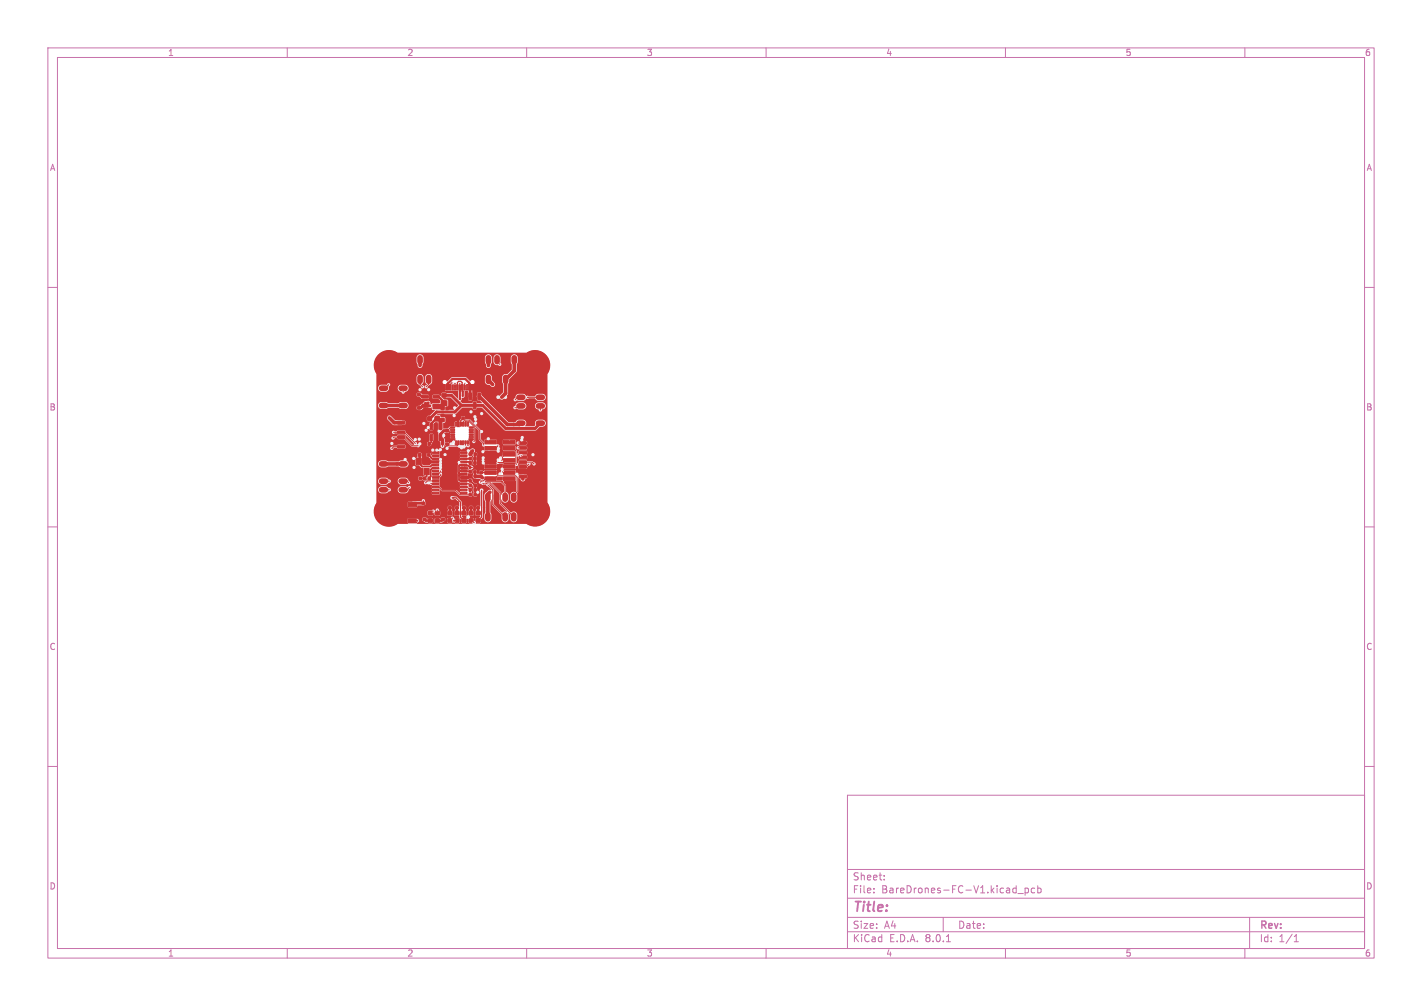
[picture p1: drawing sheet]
<svg xmlns="http://www.w3.org/2000/svg" width="297mm" height="210mm" viewBox="0 0 297 210" stroke-linecap="round" stroke-linejoin="round" font-family="sans-serif">
<defs><g id="words">
<text font-size="2.8" fill="#c872ab" x="178" y="190.9">Title:</text>
<g font-size="2.1" fill="#c872ab">
<text x="178" y="184">Sheet:</text>
<text x="178" y="186.7">File:</text>
<text x="184.1" y="186.7">BareDrones-FC-V1.kicad_pcb</text>
<text x="178" y="196.9">KiCad</text>
<text x="178" y="194.1">Size:</text>
<text x="184.7" y="194.1">A4</text>
<text x="185.7" y="196.9">E.D.A.</text>
<text x="193.3" y="196.9">8.0.1</text>
<text x="200" y="194.1">Date:</text>
<text x="263" y="194.3">Rev:</text>
<text x="263" y="196.9">Id:</text>
<text x="267.1" y="196.9">1/1</text>
</g>
<g font-size="1.8" fill="#c872ab">
<text x="35" y="11.9">1</text>
<text x="85" y="11.9">2</text>
<text x="135" y="11.9">3</text>
<text x="185" y="11.9">4</text>
<text x="235" y="11.9">5</text>
<text x="285" y="11.9">6</text>
<text x="10.3" y="35.9">A</text>
<text x="285.4" y="35.9">A</text>
<text x="10.3" y="85.9">B</text>
<text x="285.3" y="85.9">B</text>
<text x="10.3" y="135.9">C</text>
<text x="285.3" y="135.9">C</text>
<text x="10.3" y="185.9">D</text>
<text x="285.3" y="185.9">D</text>
<text x="35" y="199.9">1</text>
<text x="85" y="199.9">2</text>
<text x="135" y="199.9">3</text>
<text x="185" y="199.9">4</text>
<text x="235" y="199.9">5</text>
<text x="285" y="199.9">6</text>
</g>
</g></defs>
<g fill="none" stroke="#c872ab" stroke-width=".21">
<path d="M10 10h277v190h-277zM12 12h273v186h-273zM60 10v2M110 10v2M160 10v2M210 10v2M260 10v2M10 60h2M285 60h2M10 110h2M285 110h2M10 160h2"/>
<path d="M285 160h2M177 166h108v32h-108zM60 198v2M110 198v2M160 198v2M177 194.5h108M177 191.5h108M177 187.5h108M177 181.5h108M182.5 186.3v.1M182.5 185.5v.1M184.7 183.6v.1"/>
<path d="M184.7 182.8v.1M197 191.5v3M197.7 196.6h.8M210 198v2M212.6 186.5h1.1M214.1 185.4v1.5M214.1 185.5l.4-.1 .3 .3-.1 .6h-.6M216.1 185.5l-.4-.1-.3 .3 .1 .6h.6M216.7 185.5l.5-.1 .3 .3-.2 .6h-.6M216.7 184.9v1.5M260 198v2M261 191.5v6.5"/>
<path d="M270.3 196.6h.9M270.3 195.5l.4-.4v1.5"/>
</g>
<g fill="#c83434" stroke="#c83434" stroke-width=".21">
<path d="M92.2 87.5h.5v.4h-.5z"/>
<path d="M92.2 86.5h.5v.5h-.5z"/>
<path d="M98.1 105.8h.6v.4h-.6z"/>
<path d="M98.1 104.7h.6v.5h-.6z"/>
<path d="M95 106.7h.9v.8h-.9z"/>
<path d="M95 108.3h.9v.8h-.9z"/>
<path d="M86.9 95.7h1.1v1.3h-1.1z"/>
<path d="M86.9 97.8h1.1v1.3h-1.1z"/>
<path d="M88.5 97.8h1.2v1.3h-1.2z"/>
<path d="M88.5 95.7h1.2v1.3h-1.2z"/>
<path d="M98 97.3h.5v.5h-.5z"/>
<path d="M99 97.3h.4v.5h-.4z"/>
<path d="M96.6 105.8h.6v.4h-.6z"/>
<path d="M96.6 104.7h.6v.5h-.6z"/>
<path d="M89.4 99.6h.5v.6h-.5z"/>
<path d="M88.4 99.6h.5v.6h-.5z"/>
<path d="M93.6 106.7h.8v.8h-.8z"/>
<path d="M93.6 108.3h.8v.8h-.8z"/>
<path d="M88.4 94.7h.5v.5h-.5z"/>
<path d="M87.4 94.7h.5v.5h-.5z"/>
<path d="M93.7 105.8h.6v.4h-.6z"/>
<path d="M93.7 104.7h.6v.5h-.6z"/>
<path d="M92.3 83.7h.9v.8h-.9z"/>
<path d="M92.3 82.1h.9v.8h-.9z"/>
<path d="M108.5 99.2h1.4l.1 .5-1.5 .1z"/>
<path d="M112.2 100.3l1.6-.1 .2 .2v.8l-.3 .2h-1.4l-.1-.3z"/>
<path d="M108.5 98.2h1.4l.1 .5-1.5 .1z"/>
<path d="M112.2 90.7l1.6-.1 .2 .2v.8l-.3 .2h-1.4l-.1-.3z"/>
<path d="M108.5 97.2h1.4l.1 .5-1.5 .1z"/>
<path d="M108.5 96.2h1.4l.1 .5-1.5 .1z"/>
<path d="M108.5 95.2h1.4l.1 .5-1.5 .1z"/>
<path d="M108.5 94.2h1.4l.1 .5-1.5 .1z"/>
<path d="M108.5 93.2h1.4l.1 .5-1.5 .1z"/>
<path d="M108.5 92.2h1.4l.1 .5-1.5 .1z"/>
<path d="M87.2 84.9h.5v.5h-.5z"/>
<path d="M87.2 84h.5v.4h-.5z"/>
<path d="M90.9 108.3h.9v.8h-.9z"/>
<path d="M90.9 106.7h.9v.8h-.9z"/>
<path d="M99 96.4h.4v.5h-.4z"/>
<path d="M98 96.4h.5v.5h-.5z"/>
<path d="M99 101.1h.5v.5h-.5z"/>
<path d="M98 101.1h.5v.5h-.5z"/>
<path d="M92.2 92.4h.5v.6h-.5z"/>
<path d="M91.2 92.4h.5v.6h-.5z"/>
<path d="M86.6 99.6h.5v.5h-.5z"/>
<path d="M87.5 99.6h.5v.5h-.5z"/>
<path d="M90.3 94.3h1.4v.4h-1.4z"/>
<path d="M90.3 94.9h1.4v.4h-1.4z"/>
<path d="M90.3 95.6h1.4v.4h-1.4z"/>
<path d="M90.3 96.2h1.4v.4h-1.4z"/>
<path d="M90.3 96.9h1.4v.4h-1.4z"/>
<path d="M90.3 97.5h1.4v.4h-1.4z"/>
<path d="M90.3 98.2h1.4v.4h-1.4z"/>
<path d="M90.3 98.8h1.4v.4h-1.4z"/>
<path d="M90.3 99.5h1.4v.4h-1.4z"/>
<path d="M90.3 100.1h1.4v.4h-1.4z"/>
<path d="M90.3 100.8h1.4v.4h-1.4z"/>
<path d="M90.3 101.4h1.4v.4h-1.4z"/>
<path d="M90.3 102.1h1.4v.4h-1.4z"/>
<path d="M90.3 102.7h1.4v.4h-1.4z"/>
<path d="M96.2 102.7h1.3v.4h-1.3z"/>
<path d="M96.2 102.1h1.3v.4h-1.3z"/>
<path d="M96.2 101.4h1.3v.4h-1.3z"/>
<path d="M96.2 100.8h1.3v.4h-1.3z"/>
<path d="M96.2 100.1h1.3v.4h-1.3z"/>
<path d="M96.2 99.5h1.3v.4h-1.3z"/>
<path d="M96.2 98.8h1.3v.4h-1.3z"/>
<path d="M96.2 98.2h1.3v.4h-1.3z"/>
<path d="M96.2 97.5h1.3v.4h-1.3z"/>
<path d="M96.2 96.9h1.3v.4h-1.3z"/>
<path d="M96.2 96.2h1.3v.4h-1.3z"/>
<path d="M96.2 95.6h1.3v.4h-1.3z"/>
<path d="M96.2 94.9h1.3v.4h-1.3z"/>
<path d="M96.2 94.3h1.3v.4h-1.3z"/>
<path d="M92.4 95.2h3.1v7h-3.1z"/>
<path d="M98.7 80.3h.6v1.1h-.6z"/>
<path d="M97.9 80.3h.6v1.1h-.6z"/>
<path d="M96.9 80.3h.3v1.1h-.3z"/>
<path d="M95.9 80.3h.3v1.1h-.3z"/>
<path d="M95.4 80.3h.3v1.1h-.3z"/>
<path d="M94.4 80.3h.3v1.1h-.3z"/>
<path d="M92.3 80.3h.6v1.1h-.6z"/>
<path d="M93.1 80.3h.6v1.1h-.6z"/>
<path d="M93.9 80.3h.3v1.1h-.3z"/>
<path d="M94.9 80.3h.3v1.1h-.3z"/>
<path d="M96.4 80.3h.3v1.1h-.3z"/>
<path d="M97.4 80.3h.3v1.1h-.3z"/>
<path d="M96.5 87.1h.5v.5h-.5z"/>
<path d="M95.5 87.1h.5v.5h-.5z"/>
<path d="M90.5 84.5l1.2-.1v.5l-1.2 .1z"/>
<path d="M90.5 83.5h1.2v.5l-1.2 .1z"/>
<path d="M90.5 82.6l1.2-.1v.5l-1.2 .1z"/>
<path d="M88.2 82.6l1.2-.1 .1 .5-1.2 .1z"/>
<path d="M88.2 84.5l1.2-.1 .1 .5-1.2 .1z"/>
<path d="M98 106.7h.8v.8h-.8z"/>
<path d="M98 108.3h.8v.8h-.8z"/>
<path d="M99 98.2h.4v.6h-.4z"/>
<path d="M98 98.2h.5v.6h-.5z"/>
<path d="M98 100.1h.5v.5h-.5z"/>
<path d="M99 100.1h.4v.5h-.4z"/>
<path d="M93.1 92.5h.5v.5h-.5z"/>
<path d="M93.1 91.5h.5v.5h-.5z"/>
<path d="M101.3 91.9h2.4v.8h-2.4z"/>
<path d="M105.2 91.9h2.4v.8h-2.4z"/>
<path d="M101.3 93.2h2.4v.7h-2.4z"/>
<path d="M105.2 93.2h2.4v.7h-2.4z"/>
<path d="M101.3 94.5h2.4v.7h-2.4z"/>
<path d="M105.2 94.5h2.4v.7h-2.4z"/>
<path d="M101.3 95.7h2.4v.8h-2.4z"/>
<path d="M105.2 95.7h2.4v.8h-2.4z"/>
<path d="M101.3 97h2.4v.8h-2.4z"/>
<path d="M105.2 97h2.4v.8h-2.4z"/>
<path d="M101.3 98.3h2.4v.7h-2.4z"/>
<path d="M105.2 98.3h2.4v.7h-2.4z"/>
<path d="M101.3 99.5h2.4v.8h-2.4z"/>
<path d="M105.2 99.5h2.4v.8h-2.4z"/>
<path d="M89.2 94.7h.6v.5h-.6z"/>
<path d="M89.2 93.8h.6v.4h-.6z"/>
<path d="M92.3 108.2h.5v.4h-.5z"/>
<path d="M92.3 107.2h.5v.4h-.5z"/>
<path d="M89.4 92.4h.5v.6h-.5z"/>
<path d="M90.4 92.4h.4v.6h-.4z"/>
<path d="M98 99.1h.5v.6h-.5z"/>
<path d="M99 99.1h.5v.6h-.5z"/>
<path d="M95.2 105.8h.5v.4h-.5z"/>
<path d="M95.2 104.7h.5v.5h-.5z"/>
<path d="M90.9 87h.8v.8h-.8z"/>
<path d="M89.3 87h.8v.8h-.8z"/>
<path d="M93.1 89.7h.5v.5h-.5z"/>
<path d="M93.1 90.6h.5v.5h-.5z"/>
<path d="M98 94.5h.5v.6h-.5z"/>
<path d="M99 94.5h.5v.6h-.5z"/>
<path d="M85.3 108.3h1.7v.9h-1.7z"/>
<path d="M85.3 104.9h1.7v.9h-1.7z"/>
<path d="M99 102.9h.5v.6h-.5z"/>
<path d="M98 102.9h.5v.6h-.5z"/>
<path d="M88.1 104.8h.6v.5h-.6z"/>
<path d="M88.1 105.8h.6v.5h-.6z"/>
<path d="M92.2 85h.5v.5h-.5z"/>
<path d="M93.2 85h.4v.5h-.4z"/>
<path d="M99.6 105.8h.5v.4h-.5z"/>
<path d="M99.6 104.7h.5v.5h-.5z"/>
<path d="M88.4 108.2h.6v.4h-.6z"/>
<path d="M88.4 107.2h.6v.4h-.6z"/>
<path d="M83.1 88h1.4l.1 .5h-1.5z"/>
<path d="M79.1 86.4h1.6l.1 .2v.8l-.2 .1h-1.4l-.2-.2z"/>
<path d="M83.1 89h1.4l.1 .5h-1.5z"/>
<path d="M79.1 94h1.6l.1 .2v.8l-.2 .1h-1.4l-.2-.2z"/>
<path d="M83.1 90h1.4l.1 .5h-1.5z"/>
<path d="M83.1 91h1.4l.1 .5h-1.5z"/>
<path d="M83.1 92h1.4l.1 .5h-1.5z"/>
<path d="M83.1 93h1.4l.1 .5h-1.5z"/>
<path d="M91.7 88.4l.6 .1-.1 1.2-.5-.1z"/>
<path d="M90.8 88.4l.5 .1-.1 1.2-.4-.1z"/>
<path d="M89.8 88.4l.6 .1-.1 1.2-.5-.1z"/>
<path d="M89.8 90.7h.6l-.1 1.3-.5-.1z"/>
<path d="M91.7 90.7h.6l-.1 1.3-.5-.1z"/>
<path d="M100.2 98.4h.6v.5h-.6z"/>
<path d="M100.2 97.4h.6v.5h-.6z"/>
<path d="M99.4 106.7h.9v.8h-.9z"/>
<path d="M99.4 108.3h.9v.8h-.9z"/>
<path d="M98 91.6h.8l.1 .2-.8 .1z"/>
<path d="M98 91.1h.8l.1 .2-.8 .1z"/>
<path d="M98 90.6h.8l.1 .2-.8 .1z"/>
<path d="M98 90.1h.8l.1 .2-.8 .1z"/>
<path d="M98 89.6h.8l.1 .2-.8 .1z"/>
<path d="M98 89.1h.8l.1 .2-.8 .1z"/>
<path d="M97.6 88.1l.3 .1-.1 .8-.2-.1z"/>
<path d="M97.1 88.1l.3 .1-.1 .8-.2-.1z"/>
<path d="M96.6 88.1l.3 .1-.1 .8-.2-.1z"/>
<path d="M96.1 88.1l.3 .1-.1 .8-.2-.1z"/>
<path d="M95.6 88.1l.3 .1-.1 .8-.2-.1z"/>
<path d="M95.1 88.1l.3 .1-.1 .8-.2-.1z"/>
<path d="M94.1 89.1h.8l.1 .2-.8 .1z"/>
<path d="M94.1 89.6h.8l.1 .2-.8 .1z"/>
<path d="M94.1 90.1h.8l.1 .2-.8 .1z"/>
<path d="M94.1 90.6h.8l.1 .2-.8 .1z"/>
<path d="M94.1 91.1h.8l.1 .2-.8 .1z"/>
<path d="M94.1 91.6h.8l.1 .2-.8 .1z"/>
<path d="M95.1 92l.3 .1-.1 .8-.2-.1z"/>
<path d="M95.6 92l.3 .1-.1 .8-.2-.1z"/>
<path d="M96.1 92l.3 .1-.1 .8-.2-.1z"/>
<path d="M96.6 92l.3 .1-.1 .8-.2-.1z"/>
<path d="M97.1 92l.3 .1-.1 .8-.2-.1z"/>
<path d="M97.6 92l.3 .1-.1 .8-.2-.1z"/>
<path d="M89.5 108.3h.8v.8h-.8z"/>
<path d="M89.5 106.7h.8v.8h-.8z"/>
<path d="M99 95.5h.4v.5h-.4z"/>
<path d="M98 95.5h.5v.5h-.5z"/>
<path d="M99 102h.5v.6h-.5z"/>
<path d="M98 102h.5v.6h-.5z"/>
<path d="M99.8 82.1h.6l-.1 1.4-.5-.1z"/>
<path d="M97.9 82.1h.6l-.1 1.4-.5-.1z"/>
<path d="M98.9 83.9l.5 .1-.1 1.4-.4-.1z"/>
<path d="M87.2 82.1h.5v.5h-.5z"/>
<path d="M87.2 83.1h.5v.5h-.5z"/>
<path d="M96.5 106.7h.8v.8h-.8z"/>
<path d="M96.5 108.3h.8v.8h-.8z"/>
<circle cx="81.2" cy="76.2" r="3"/>
<circle cx="111.7" cy="76.2" r="3"/>
<circle cx="81.2" cy="106.7" r="3"/>
<circle cx="111.7" cy="106.7" r="3"/>
</g>
<g fill="none" stroke="#c83434" stroke-width="1.2">
<path d="M87.7 74.7v.8M87.7 78.8v.8M89.5 74.7v.8M89.5 78.8v.8M102 74.7v.8M102 78.8v.8M103.8 74.7v.8M103.8 78.8v.8M105.6 74.7v.8M105.6 78.8v.8M107.4 74.7v.8M79.7 84.7h.8"/>
<path d="M79.7 82.8h.8M79.7 81h.8M79.7 96.8h.8M79.7 98.7h.8M83.8 84.7h.8M83.8 82.8h.8M83.8 81h.8M83.8 96.8h.8M83.8 98.7h.8M108.4 88.3h.8M108.4 86.5h.8M108.4 84.7h.8"/>
<path d="M108.4 82.9h.8M112.5 88.3h.8M112.5 86.5h.8M112.5 84.7h.8M112.5 82.9h.8M79.7 100.4h.8M79.7 102.2h.8M83.8 100.4h.8M83.8 102.2h.8M101.9 103.4v.8M101.9 107.5v.8M103.7 103.4v.8"/>
<path d="M103.7 107.5v.8M105.5 103.4v.8M105.5 107.5v.8M107.3 103.4v.8M107.3 107.5v.8"/>
</g>
<path d="M91.5 79.7v1.1M100.1 79.7v1.1" fill="none" stroke="#c83434" stroke-width="1.1"/>
<path d="M91.5 75.6v1M100.1 75.6v1" fill="none" stroke="#c83434" stroke-width="1"/>
<g fill="#ececec" stroke="#ececec" stroke-width=".21">
<circle cx="93.7" cy="91.3" r=".2"/>
<circle cx="87.5" cy="102.9" r=".2"/>
<circle cx="90" cy="96.6" r=".2"/>
<circle cx="98.3" cy="92.1" r=".2"/>
<circle cx="111.4" cy="100.1" r=".2"/>
<circle cx="86.4" cy="96.9" r=".2"/>
<circle cx="81.9" cy="89.3" r=".2"/>
<circle cx="101.1" cy="106.8" r=".2"/>
<circle cx="94.6" cy="84" r=".2"/>
<circle cx="98.7" cy="102.7" r=".2"/>
<circle cx="94.1" cy="84.5" r=".2"/>
<circle cx="111.9" cy="93.7" r=".2"/>
<circle cx="101.1" cy="106" r=".2"/>
<circle cx="108.3" cy="91.6" r=".2"/>
<circle cx="81.7" cy="92" r=".2"/>
<circle cx="112.1" cy="97.6" r=".2"/>
<circle cx="111.8" cy="95.7" r=".2"/>
<circle cx="104.6" cy="105.9" r=".2"/>
<circle cx="99.7" cy="87.1" r=".2"/>
<circle cx="106.4" cy="91.6" r=".2"/>
<circle cx="104.6" cy="99.8" r=".2"/>
<circle cx="89.5" cy="76.3" r=".2"/>
<circle cx="88.1" cy="99.2" r=".2"/>
<circle cx="82.1" cy="86.3" r=".2"/>
<circle cx="99.4" cy="86" r=".2"/>
<circle cx="110.3" cy="102.9" r=".2"/>
<circle cx="90.2" cy="104.8" r=".2"/>
<circle cx="111.2" cy="99" r=".2"/>
<circle cx="99.6" cy="90" r=".2"/>
<circle cx="102" cy="96.6" r=".2"/>
<circle cx="85.6" cy="79" r=".2"/>
<circle cx="104.8" cy="101.7" r=".2"/>
<circle cx="100.4" cy="89.4" r=".2"/>
<circle cx="109.1" cy="103.6" r=".2"/>
<circle cx="97.6" cy="97.7" r=".2"/>
<circle cx="93.9" cy="92.2" r=".2"/>
<circle cx="86.1" cy="106.9" r=".2"/>
<circle cx="104.3" cy="89.5" r=".2"/>
<circle cx="104.8" cy="102.6" r=".2"/>
<circle cx="102.1" cy="94.3" r=".2"/>
<circle cx="98.6" cy="99.8" r=".2"/>
<circle cx="104.9" cy="106.6" r=".2"/>
<circle cx="95.3" cy="94.9" r=".2"/>
<circle cx="84.9" cy="79.6" r=".2"/>
<circle cx="87.2" cy="108.7" r=".2"/>
<circle cx="99" cy="109.1" r=".25"/>
<circle cx="104.4" cy="98.9" r=".2"/>
<circle cx="89.5" cy="81.4" r=".2"/>
<circle cx="108" cy="99" r=".2"/>
<circle cx="98.4" cy="86" r=".2"/>
<circle cx="87.7" cy="76.3" r=".2"/>
<circle cx="89" cy="89.8" r=".2"/>
<circle cx="87.7" cy="81.4" r=".2"/>
<circle cx="89.4" cy="84.1" r=".2"/>
<circle cx="104" cy="93.1" r=".2"/>
<circle cx="102" cy="91.6" r=".2"/>
<circle cx="90.1" cy="95.6" r=".2"/>
<circle cx="111.3" cy="94.9" r=".2"/>
<circle cx="89.8" cy="84.7" r=".2"/>
<circle cx="89.5" cy="89.2" r=".2"/>
<circle cx="104.9" cy="97.9" r=".2"/>
<circle cx="95.9" cy="98.8" r=".2"/>
<circle cx="98.6" cy="97.6" r=".2"/>
<circle cx="88.9" cy="84.2" r=".2"/>
<circle cx="88.5" cy="88.4" r=".2"/>
<circle cx="89.5" cy="100.8" r=".2"/>
<circle cx="97.8" cy="107.9" r=".25"/>
<circle cx="100.6" cy="86.3" r=".2"/>
<circle cx="94.5" cy="108.2" r=".2"/>
<circle cx="109.2" cy="100" r=".2"/>
<circle cx="94.9" cy="86.8" r=".2"/>
<circle cx="104.9" cy="98.5" r=".2"/>
<circle cx="95.9" cy="96.5" r=".2"/>
<circle cx="107.3" cy="88.6" r=".25"/>
<circle cx="102.3" cy="102.8" r=".25"/>
<circle cx="82.9" cy="96.8" r=".25"/>
<circle cx="94.4" cy="103.9" r=".25"/>
<circle cx="99.8" cy="102.8" r=".2"/>
<circle cx="82.9" cy="84.7" r=".25"/>
<circle cx="100.6" cy="102.4" r=".25"/>
<circle cx="92.4" cy="93.1" r=".25"/>
<circle cx="104" cy="82.9" r=".25"/>
<circle cx="104.8" cy="82.9" r=".25"/>
<circle cx="94.8" cy="108.7" r=".25"/>
<circle cx="81.2" cy="87.2" r=".25"/>
<circle cx="105.5" cy="82.9" r=".25"/>
<circle cx="102.9" cy="80.3" r=".25"/>
<circle cx="100.8" cy="99.7" r=".25"/>
<circle cx="101.9" cy="101.2" r=".2"/>
<circle cx="111.5" cy="96.8" r=".2"/>
<circle cx="86.8" cy="92.6" r=".2"/>
<circle cx="82.2" cy="90.3" r=".2"/>
<circle cx="81.3" cy="102.2" r=".2"/>
<circle cx="100.9" cy="96.7" r=".2"/>
<circle cx="101.4" cy="100.6" r=".2"/>
<circle cx="100.9" cy="96.1" r=".2"/>
<circle cx="100.3" cy="100.7" r=".2"/>
<circle cx="81.2" cy="80.3" r=".2"/>
<circle cx="100.8" cy="100.9" r=".2"/>
<circle cx="99.3" cy="87.6" r=".2"/>
<circle cx="107.5" cy="85.1" r=".2"/>
<circle cx="107.9" cy="97" r=".2"/>
<circle cx="92.1" cy="97.6" r=".2"/>
<circle cx="92" cy="97.1" r=".2"/>
<circle cx="104.8" cy="96.1" r=".2"/>
<circle cx="108.2" cy="93.5" r=".2"/>
<circle cx="104.5" cy="95.6" r=".2"/>
<circle cx="90.4" cy="94" r=".2"/>
<circle cx="108.1" cy="95" r=".2"/>
<circle cx="91.2" cy="94" r=".2"/>
<circle cx="108.9" cy="95.1" r=".2"/>
<circle cx="92.7" cy="90.9" r=".2"/>
<circle cx="110.5" cy="96.9" r=".2"/>
<circle cx="104" cy="96" r=".2"/>
<circle cx="108.2" cy="92.5" r=".2"/>
<circle cx="86.7" cy="91.7" r=".2"/>
<circle cx="88.2" cy="80.7" r=".2"/>
<circle cx="87.6" cy="91.7" r=".2"/>
<circle cx="89" cy="80.7" r=".2"/>
<circle cx="99.2" cy="87" r=".2"/>
<circle cx="107.6" cy="83.4" r=".2"/>
<circle cx="104.4" cy="76.1" r=".2"/>
<circle cx="110.2" cy="82.9" r=".2"/>
<circle cx="99.3" cy="88.3" r=".2"/>
<circle cx="92" cy="95.9" r=".2"/>
<circle cx="104" cy="96.6" r=".2"/>
<circle cx="102" cy="76.3" r=".25"/>
<circle cx="98.7" cy="94" r=".25"/>
<circle cx="88.4" cy="104.5" r=".2"/>
<circle cx="87.7" cy="92.6" r=".2"/>
<circle cx="100.9" cy="95.6" r=".2"/>
<circle cx="92.1" cy="99" r=".2"/>
<circle cx="93" cy="94.9" r=".2"/>
<circle cx="90" cy="100.9" r=".2"/>
<circle cx="88.9" cy="100.8" r=".2"/>
<circle cx="100.9" cy="94.3" r=".2"/>
<circle cx="92" cy="98.3" r=".2"/>
<circle cx="92" cy="93.9" r=".2"/>
<circle cx="109.1" cy="91.3" r=".2"/>
<circle cx="96" cy="93.2" r=".2"/>
<circle cx="96.4" cy="93.5" r=".2"/>
<circle cx="104.1" cy="93.7" r=".2"/>
<circle cx="96.9" cy="93.3" r=".2"/>
<circle cx="109" cy="91.8" r=".2"/>
<circle cx="97.8" cy="94.1" r=".2"/>
<circle cx="104.1" cy="94.2" r=".2"/>
<circle cx="99" cy="92.2" r=".2"/>
<circle cx="101" cy="92.9" r=".2"/>
<circle cx="84.6" cy="95.9" r=".2"/>
<circle cx="92" cy="96.5" r=".2"/>
<circle cx="84.2" cy="81.8" r=".2"/>
<circle cx="96" cy="80.1" r=".2"/>
<circle cx="96" cy="83.3" r=".25"/>
<circle cx="95" cy="80" r=".2"/>
<circle cx="96.7" cy="82.7" r=".25"/>
<circle cx="97.8" cy="93.1" r=".2"/>
<circle cx="97.3" cy="92.9" r=".2"/>
<circle cx="112.9" cy="85.6" r=".2"/>
<circle cx="100.6" cy="90.1" r=".2"/>
<circle cx="87.3" cy="93.1" r=".2"/>
<circle cx="82.1" cy="91.4" r=".2"/>
<circle cx="81.3" cy="100.4" r=".2"/>
<circle cx="94.7" cy="92.2" r=".2"/>
<circle cx="91.3" cy="106.5" r=".2"/>
<circle cx="90.5" cy="106.7" r=".2"/>
<circle cx="94.3" cy="92.7" r=".2"/>
<circle cx="81.8" cy="93.6" r=".2"/>
<circle cx="86.4" cy="95.7" r=".2"/>
<circle cx="85.3" cy="100.8" r=".2"/>
<circle cx="86.5" cy="97.6" r=".2"/>
<circle cx="85.5" cy="101.8" r=".2"/>
<circle cx="81.8" cy="92.6" r=".2"/>
<circle cx="93.4" cy="93.6" r=".2"/>
<circle cx="91.7" cy="90" r=".2"/>
<circle cx="95" cy="85.1" r=".2"/>
<circle cx="97.1" cy="80.1" r=".2"/>
<circle cx="94.5" cy="79.9" r=".2"/>
</g>
<g fill="none" stroke="#c83434" stroke-width=".25">
<path d="M81.2 80.3l-.8 .7h-.3M92.4 92.7v.4M92.4 93.1h.1M94.5 89.2h-.4l-.7 .7M95 80v.1M95 80.1v.7M95.5 80.8v-.9l.3-.3h.5l.2 .3 .1 1.8M96 80.1v1.4M96 81.5v.1M96.7 87.3l-.5 .5v.7M96.9 97.7h.7M98.2 97.6h.4"/>
<path d="M98.6 97.6h.1M100.5 98.7h2M104 93.1l-.5 .5h-1M94.4 103.9h.9l.9 .9v3.2l.7 .7M94.5 108.2l-.5 .5M98.4 108.7h.2l.4 .4M100.6 102.4v5.6l-.8 .7M101.9 107.9h.1M102 107.9h.1"/>
</g>
<g fill="none" stroke="#c83434" stroke-width=".38">
<path d="M87.4 96.4v.3l.8 .7h1.7l.3-.3h.8M87.8 99.9h.8M88.6 99.9h.1M89.1 98.5v.9l-.5 .5M89.5 95a1.45 1.45 0 0 0 1.5 .8M90.1 91.3v.9l-.4 .5M91 97.7h-.7l-.3 .3v1.5l-.4 .4M95.9 98.8l.2 .2h.8M95.9 98.7v.1M96.2 99l-.3 .3M96.9 95.8h1.3M96.9 96.4h1.1l.2 .3"/>
<path d="M96.9 98.4h1.2l.1 .1M98.2 97.6l-.4-.4-1.8-.1-.1 .1v3l.1 .1h2.2l1 1 .1 1.9M98.2 97.6h.1M98.2 96.7h.1M98.2 98.5h.1M98.2 95.7v.1M99.2 98.5v.9M99.2 94.8v1.9M86.2 108.7h1M94.8 108.7h.6M94.8 108.7h.1M99.2 102.3h.1"/>
<path d="M99.3 103.2h-.1"/>
</g>
<path d="M87.7 94.9v1.2l-.3 .3M88.9 84.2l-.1 .5M89.4 84.1l-.6 .6M89.8 84.7h-1.5l-.5 .5h-.4M92.7 82.5h1.6l2.1 2.1M93.4 89.9h-.7l-.7 .7v.7l.4 .4v1M96.4 84.6l-1.4 1.4h-3.8l-1.4 1.4M96.4 84.6h4.4l4.8 4.8h6.2l1.1-1.1M98.2 80.8v1.9M98.2 82.7v.1M88.4 105h-2l-.2 .3" fill="none" stroke="#c83434" stroke-width=".63"/>
<g fill="none" stroke="#c83434" stroke-width=".76">
<path d="M87.7 75.1v1.2M102 79.2v.2l.9 .9M102 75.1v1.2M107.4 75.1v2.3l-1.8 1.8v2.9l-.8 .8M80.1 96.8h4.1M80.1 84.7h4.1M81.3 87.2l1 1.1h1.5M98.7 94.1l-.5 .7M99.2 99.4h1.2l.4 .3M100.1 82.8l5.8 5.8h2.6l.3-.3M109.2 99.5v.5M96.9 108.6v.1"/>
<path d="M102.3 102.8l-.4 .4v4.7"/>
</g>
<g fill="none" stroke="#c83434" stroke-width=".21">
<path d="M87.7 79.2v1l.6 .5M89.5 79.2v1l-.5 .5M94.5 79.9l-.5 .3v.6M103.8 75.1v.4l.6 .6M82.1 91.4l.2-.1h2l1.8 1.8h1.2M82.2 90.3h2.2l2.4 2.3M83.8 93.3h-1.6l-.4 .3M84.2 81v.8M92 98.3v.2l-.5 .5h-.5M92.1 99v.2l-.5 .5h-.6M95.7 92.4v.4l-.3 .3h-1.7l-.3-.4M96.7 88.5v-.4l.5-.4h.8l2.2 2.1v1.9l.8 .9v.3"/>
<path d="M97.1 80.1l-.1 .7M97.2 88.5l.1-.6h.6l1.1 1.2v3.1M97.2 92.4l.1 .5M97.7 92.4l.1 .7M102.5 99.9h.8l.6-.6h3.8l.3 .3v3.1l-.7 .7v.4M103 99.6h-1.3l-.8 .8h-.3l-.3 .3M104.9 98.5l.2 .2h1.3M106.4 99.9h-.9l-.6 .6-3.5 .1M106.4 93.6h.8l.6 .5v2.7l.1 .2M106.4 94.8h-.9l-.6 .6v.6l-.1 .1M106.4 96.1h-.9l-.4 .5h-1.1M108.2 93.5h1"/>
<path d="M108.2 92.5h1M108.8 84.7l-.4 .4h-.9M108.8 82.9h-.7l-.5 .5M108.9 95.1l.3 .4M109.2 96.5h2l.3 .3M109.2 94.5h-.6l-.5 .5M110.2 82.9h.1M110.2 82.9h2.7M110.5 96.9l-.6 .6h-.7M112.9 84.7v.9M80.1 102.2h1.2M80.1 100.4h1.2"/>
<path d="M84.2 100.4h.8l.3 .4M85.5 101.8l-.5 .4h-.8M88.4 104.5v.5M90 100.9l1 .1M90.5 106.7h-.2l-.4 .4M91 100.3l-1.7 .1-.4 .4M91 101.6h.6l.7 .8h2.8l1 .9 2.1-.1M91.3 106.5v.6M96.9 101h1l.3 .3M96.9 101.6h.7l.6 .7M98.2 102.3h.1M100.8 100.9l.7 .1 .2-.2h.7l2.1 2.1v2.2l2.8 2.8"/>
<path d="M101.9 101.2l1 1v3.1l2.6 2.6M104.7 100.5l.8 .9v2.4"/>
</g>
<path d="M93.4 80.8v-.5l1.1-1.2h2.7l.8 .8 .2 .4v.5M93.6 80v.1" fill="none" stroke="#c83434" stroke-width=".48"/>
<path d="M96 81.6h.1M96 81.6v1.7M96 83.3h.1M96.6 81.7l.1 1" fill="none" stroke="#c83434" stroke-width=".46"/>
<path d="M87.4 82.4h.3l.4 .4h.7M91.1 82.8h.5l1.1 1.3M91.4 87.4h-.3l-1 1v.6M88.7 108.4l.2 .3h1M92.5 108.4l-.2 .3h-1M94 106v1.1M95.4 106v1.1M96.9 106v1.1M98.4 106v1.1M99.8 106v1.1" fill="none" stroke="#c83434" stroke-width=".51"/>
<g fill="#c83434">
<path d="M90.4 84.3h1.6l.1-.7 1.4 .1v1l-.6 .1v.8l-2.5-.2z"/>
<path d="M102.2 101l2.1 1.9v2.3l1.6 1.7-.5-.1-.5 .2-1.8-1.8v-3l-.9-.9z"/>
<path d="M102.7 100.8l1.9-.1 .7 .7v1.3l-.4 .2-.1 .4-.1-.5z"/>
<path d="M103.8 99.7l.2-.2h1v.6l-.2 .3h-1z"/>
<path d="M96.2 97.4l1.5 .1 .3 .5-1.8 .1z"/>
<path d="M92.9 90.4l.7-.1 .4-.5v1.6l.2 .1h.9v.4a.49 .49 0 0 0-.7 .4 .37 .37 0 0 0-.4 .2 .37 .37 0 0 0-.1 .4l-.3-.6-.7 .2v-.8l-.3-.4a.36 .36 0 0 0 .5-.3 .36 .36 0 0 0-.3-.4z"/>
<path d="M92.5 83.1l1.6-.1 1.6 1.6-.4 .4a.36 .36 0 0 0-.6-.1 .36 .36 0 0 0 .2 .6h-1.8v-.6h.3l.2-.2v-1.1l-.2-.2h-.7z"/>
<path d="M78.9 74.1a3.2 3.2 0 0 1 4.1-.5h27a3.2 3.2 0 0 1 4.1 .5 3.2 3.2 0 0 1 .2 4l.1 26.9a3.2 3.2 0 0 1-.4 4 3.2 3.2 0 0 1-4.1 .4h-10.5v-.2h.9l.2-.8 .3-.4 .1-5.4a.39 .39 0 0 0-.1-.5 .39 .39 0 0 0-.5 0 .39 .39 0 0 0 0 .6v3h-.8v.8l-.3 .4 .2 .7h.9v.3l-.3 .2-.6 .1-.2 .6-.2-.1-.2-.5-.6-.1-.1-.4h.6l.3-.3v-.6l-.2-.3v-.7l-.2-.2h-.5l-.2 .2 .1 .7-.2 .3v.7a.47 .47 0 0 0-.4 .7l-.7-.1-.3-.3 .1-.2 .8 .1 .2-.3v-.6l-.2-.3v-.7l-.2-.2-.6 .1-.1-1-1-1-.6-.1a.41 .41 0 0 0-.7 .2 .41 .41 0 0 0 .5 .5l.6-.1 .7 .8v.7l-.7-.1-.2 .2-.1 1.7 .2 .2h.8v.3l.4 .4 .2 .8h.9l.1-1 .3 .1 .1 .9 .8 .2-11.7-.1 .2-.2 .3-.2v-.3h.7l.6 .4 .8 .3 .6-.1 .3-.3h.2l.3 .4 .7-.1 .8-.3h.9l.3 .4 .6-.1 .3-.2 .5 .3 .9-.2v-.7l-.1-.2-.8-.1-.3 .2a.36 .36 0 0 0-.3-.5 .36 .36 0 0 0-.4 .3l-.7 .2v.6h-.9l.5-.3v-.4l-.2-.2h-.5l-.3 .3-.3-.2h-.7l-.3 .3v.5h-.2v-.5l-.3-.3h-.7l-.3 .2-.2-.3h-.6l-.2 .6h-.7l-.5-.5h-1.7l-.1 .2v1.1h-2.1a3.2 3.2 0 0 1-5-2h11.2l.2 .3h.7l.2-.2 .1-.5h.2l.1 .5 .2 .2h.7l.2-.3h1.5l.3 .3h.6l.3-.3v-.6l-.2-.3v-.7l-.1-.2h-.6l-.2 .2 .1 .7-.2 .3v.6h-1.5v-.6l-.2-.2a.36 .36 0 0 0-.4-.5 .36 .36 0 0 0-.3 .5h-.2a.41 .41 0 0 0-.7-.1l-.7 .1-.1 .8h-11.2v-.8l.1-.8 8.8 .1 .2-.4 1.5-.1 .2-.2-.1-.5a.39 .39 0 0 0-.3-.5 .39 .39 0 0 0-.5 .4l-2.7 .1-.1 1.1h-7l.4-.8v-2.7h.4l.1 .4 .5 .3 1.1-.1 .9-.6h1.5l.1 .4 .4 .2 1.1 .1a1.05 1.05 0 0 0 .7-.9 .34 .34 0 0 0 .4-.3 .34 .34 0 0 0-.3-.4 .34 .34 0 0 0-.4 .3l-.4-.2-1.1 .1a.73 .73 0 0 0-.5 .7h-1.5l-.1-.3-.3-.1-.5-.3h-1.2a.73 .73 0 0 0-.5 .7h-.4v-1.8h.4l.1 .4 .5 .3 1.1-.1 .9-.6h1.5l.2 .5 .4 .2h1l.4-.2a.35 .35 0 0 0 .5-.2 .35 .35 0 0 0-.3-.4 .73 .73 0 0 0-.6-.7l-1.2 .1-.3 .3-.1 .4h-1.5l-.1-.3-.3-.1-.5-.3-1.1-.1-.5 .3-.1 .5h-.4v-2.9h7.5a.34 .34 0 0 0 .5 .3 .34 .34 0 0 0 .1-.6 .34 .34 0 0 0-.5 .2l-.1 .1h-7.5v-.7h.4l.1 .4 .5 .3h1l.4-.2h2.3l.4 .2 1.1-.1a.79 .79 0 0 0 .5-.6 .79 .79 0 0 0-.4-.8v-.4h1.2a.37 .37 0 0 0 .2 .3 .37 .37 0 0 0 .4-.1l.1 1.2h.6l.6 .5 .4 .1v1.5l.4 .1-.5 .3-.8-.2-.1 .2v.5l.2 .2 .6-.1 .6 .1 .4-.5 .1 .4-.3 .2a.36 .36 0 0 0-.4 .5 .36 .36 0 0 0 .6 .1l1.1 .3v1.9h1.4l.2-1 .4 .3h2.8l1 1h1.7l.2 .2h.5l.1-.3v-.5l-.1-.1 .1-.2v-.5l-.1-.3 .2-.5 .2 .4v1.8l.1 .2h.5l.1-.6a.38 .38 0 0 0 .5-.3 .38 .38 0 0 0-.4-.4l-.1-1.3-.4-.2-.5-.6-.1-.3h-2.4v-.5h2.5l.3 .4h1.2l.3 .3a.47 .47 0 0 0-.3 .8h.3l.3 .2h.7l1.2 1.1h-.7l-.8 .9v1.1l.2 .4v2.3l-.2 .4v1a.73 .73 0 0 0 .7 .6 .73 .73 0 0 0 .7-.6v-1l-.2-.4v-2.3l.3-.4v1.1l2.1 2v1a.73 .73 0 0 0 .7 .6 .73 .73 0 0 0 .7-.6v-1.3l.4 .4v.9a.73 .73 0 0 0 .7 .6 .73 .73 0 0 0 .7-.6v-1.1a.79 .79 0 0 0-1.3-.3l-2-2 .1-.7a.74 .74 0 0 0 .7 .6 .74 .74 0 0 0 .7-.6v-1.1l-.5-.5v-1.4l-.6-.7 .2-.2h2.3l.2-.7v2.9l-.1 .1a.78 .78 0 0 0-1.1 .6v1a.73 .73 0 0 0 .7 .6 .73 .73 0 0 0 .7-.6l-.1-1.3 .3-.3v-3l.5 .2a.54 .54 0 0 0 .5 .6 .54 .54 0 0 0 .6-.6l.3-.2-.1-.6-.9-.1-.8 .1a.37 .37 0 0 0-.2-.4 .37 .37 0 0 0-.4 0l-.1-.5h-2.4v-.3h2.4l.1-.2h.6l.2 .2h1.4l.5-.7a.38 .38 0 0 0 .4-.5h.3a.47 .47 0 0 0 .8 .3 .36 .36 0 0 0-.4-.5l-.3-.2h-1.1l-.2-.2h-1.4l-.2 .2 .1 .6h1.5l.2-.1v.1l-.1 .2h-1.5l-.2 .2v.4h-.6v-.4a.36 .36 0 0 0 .5-.2 .36 .36 0 0 0-.3-.5l.1-1.3h.3v.4l.2 .2h1.4l.2-.2v-.5l-.9-.1v-.2h1.8v.1a.34 .34 0 0 0 .5 .2 .34 .34 0 0 0-.1-.6 .34 .34 0 0 0-.4 .3h-1.8l.9-.1v-.5l-.2-.2h-1.4l-.2 .2v.3l-.4 .1v-.6l-.2-.3v-.3l.8 .4h1.4l.2-.2v-.4l-.2-.2h-1.4l-.4 .1-.2 .3h-.2l-.1-.4h-2.5l-.1 .1 .1 .9h2.3l.2 .2h-2.5l-.1 .7-.2 .3a.49 .49 0 0 0-.6 .4 .4 .4 0 0 0-.5 .2 .4 .4 0 0 0 0 .4 .34 .34 0 0 0 .1 .5 .34 .34 0 0 0 .4 0l.9-.1 .2-.1 2.3 .1-.1 .2h-2.4l-.1 .7a.37 .37 0 0 0-.4 .2 .37 .37 0 0 0 .1 .4l-.1 .4h-.1a.38 .38 0 0 0-.4 .5h-.3l-.1-.9h-2.5l-.1 .2-.8-.1-.2 .1-.1 .5h-.4v-.7l-.6-.1-.2 .1 .1 .9-.2 .4h-2.5l.1-.2h1.3l.1-.6 .3 .2h.5l.1-.1v-.5l-.1-.3a.44 .44 0 0 0 .4-.4 .44 .44 0 0 0-.4-.4l.1-.7-.1-.3 .1-.2v-.5l-.1-.2 .3-.3 .1 2h.6v-.9h1.1l.1 .2a.42 .42 0 0 0 0 .5 .42 .42 0 0 0 .4 .2l.1 .9 2.6-.1-.1-.9h-2.5v-1a.36 .36 0 0 0 0-.5 .36 .36 0 0 0-.5 0 .36 .36 0 0 0 0 .5l-.1 .2h-1.1l.1-1.5-.1-.2-.3-.1a.51 .51 0 0 0-.2-.6 .51 .51 0 0 0-.6 0l-.3 .2a.38 .38 0 0 0-.4-.1 .38 .38 0 0 0-.3 .4h-1.3v1.9a.47 .47 0 0 0-.5 .7l.1 .1-.1 .3v3l.5 .5-.1 2.2-.8-.7-2.8-.1-.7-.8v-1.3l.5-.7a.39 .39 0 0 0 0-.7 .38 .38 0 0 0-.1-.7h.1a.34 .34 0 0 0 .1-.6v-1a.42 .42 0 0 0 0-.5 .42 .42 0 0 0-.5-.2v-.7l.8 .1a.34 .34 0 0 0 .6 .2 .34 .34 0 0 0-.1-.6 .34 .34 0 0 0-.5 .3h-.8v-.7a.36 .36 0 0 0 .5-.3 .36 .36 0 0 0-.4-.4 .36 .36 0 0 0-.3 .4 .37 .37 0 0 0-.5-.2 .37 .37 0 0 0-.2 .5l-.2-.1a.34 .34 0 0 0-.2-.4 .34 .34 0 0 0-.4 .1 .34 .34 0 0 0 .1 .5v.8l-.4-.5h-.5l-.2 .1v.5l.4 .2 .6 .7h1.6v.7h-1.5l-.4 .3h-1.5l-.2-.2v-2.2a.45 .45 0 0 0-.4-.2 .45 .45 0 0 0-.4 .3l-.1 .8h-.4a.37 .37 0 0 0-.4-.2 .37 .37 0 0 0-.3 .3h-1.2a.36 .36 0 0 0-.5 0 .36 .36 0 0 0-.1 .4l-.7 .1-.3 .1h-2.3l-.4-.2h-1l-.5 .3-.1 .5h-.4v-3.3h2.9a.34 .34 0 0 0 .4 .3 .34 .34 0 0 0 .3-.3l.7-.2 .2 .3h1.4l.2-.2v-.5l-.2-.2h-1.4l-.2 .3h-.7l-.5 .2-.2 .3h-2.9v-1h2.9v.1a.34 .34 0 0 0 .6 .1 .34 .34 0 0 0-.1-.5 .34 .34 0 0 0-.5 .3h-2.9v-1.2h3.2v.2a.36 .36 0 0 0 .4 .2 .36 .36 0 0 0 .3-.4h.4l.2 .3h1.3l1.6 1.5h1a.41 .41 0 0 0 .5 .2 .41 .41 0 0 0 .2-.4l1.5-.1 .2 .2 .6-.1 .5-1.1v-1.3l-.2-.1-.6 .1 .1 1.5-.5 .2-.1 .6h-1.3a.35 .35 0 0 0-.2-.6 .35 .35 0 0 0-.4 .4l-.2 .1v-.1a.5 .5 0 0 0-.5-.6l.3-.1 .2-.3h.1a.34 .34 0 0 0 .5 .3 .34 .34 0 0 0 .1-.6 .34 .34 0 0 0-.6 .2l-.1 .1-.1-.2a.37 .37 0 0 0-.5 0 .37 .37 0 0 0-.1 .4l-1.7-1.6-.1-.4-1.5-.1-.2 .3-.4-.1a.33 .33 0 0 0-.5 0 .33 .33 0 0 0 0 .5 .33 .33 0 0 0 .5 0l.4-.1 .2 .3h1.5l1.8 1.8 .1 .3h-.4l-1.4-1.4v-.4l-.2-.2h-1.4l-.2 .3-1 .1-.1 .2h-3.2v-4.2h2.2l.1 .4 1.4 1.2 2.2-.1 .2-.3 3.5 .1a.34 .34 0 0 0 .6 .1 .34 .34 0 0 0-.1-.5 .34 .34 0 0 0-.5 .3h-3.5l-.1-.5-2-.2-1-.9a.51 .51 0 0 0-.5 0 .51 .51 0 0 0-.3 .4h-2.2v-2.5h.4l.1 .4 .5 .3h1l.4-.2h2.3l.4 .2 3.3-.2 .1 .3 .3 .1h.6l.5-.4h1.3l.3-.2 .2 .5 .6 .2-1.1 1.1h-.4l-.2 .2v.8l.7 .2-.3 .9a.37 .37 0 0 0-.4 .2 .37 .37 0 0 0 0 .4 .35 .35 0 0 0-.5 .3 .35 .35 0 0 0 .5 .4 .35 .35 0 0 0 .1-.6l.3-.1 .3 .3h.5l.1-1.3 .4-.4h.5v1.9l.2 .4v1.5l.4 .2v.8a.45 .45 0 0 0 .4 .6 .45 .45 0 0 0 .4-.6l.8 .3a.36 .36 0 0 0-.5 .3 .36 .36 0 0 0 .2 .4 .39 .39 0 0 0 .4-.6h1.9l.5 .3a.37 .37 0 0 0 .3 .2 .37 .37 0 0 0 .4-.2 .35 .35 0 0 0 .4-.3l.2-.1a.36 .36 0 0 0 .5 .1 .36 .36 0 0 0 .1-.5l-.1-1.3h.9v.4a.34 .34 0 0 0-.1 .4 .34 .34 0 0 0 .4 .2 .34 .34 0 0 0 .1-.5l.1-2.8 .7 .7v1.9l.8 .9a.38 .38 0 0 0 0 .4 .38 .38 0 0 0 .3 .2v.7a.33 .33 0 0 0-.5 0 .33 .33 0 0 0 .1 .5 .33 .33 0 0 0 .5-.2v-.2h2.5a.36 .36 0 0 0 .5 .4 .36 .36 0 0 0 .1-.6l.2-.2-.2-.5a.38 .38 0 0 0-.1-.4 .38 .38 0 0 0-.4-.1l3.8 .1 .1-.3h.2l.2 .3 .4 .1h1.5l.1-.7-.8-.2v-.3a.4 .4 0 0 0 .1-.5 .4 .4 0 0 0-.5-.2l-.2 1-.6 .2-.2 .3h-.2l-.1-.7h-2.5l-.1 .9h-1.2l-.1-.9h-1.4a.36 .36 0 0 0-.3-.5 .36 .36 0 0 0-.3 .5h-.5l-.1 .5-.7-.6v-1.3a.36 .36 0 0 0 .5-.3 .36 .36 0 0 0-.5-.3l-1-1.2a.34 .34 0 0 0 .3-.3 .34 .34 0 0 0-.3-.3 .48 .48 0 0 0 .1-.9 .35 .35 0 0 0-.2-.4 .35 .35 0 0 0-.5 .2 .35 .35 0 0 0 .3 .5l-.1 .3 .3 .2-.3 .4-.9-.8h-.9l-.1-.5-.6-.1-.5 .9 .1 1.4h-.7l.1-1.1-.4-.1-.1 .1-.1 .8-.8 .1-.6 .5h-.9v-1.2l.4-.2v-.9l-.9-.1-.2-.4-.7-.1 .2-.2 3.2 .1a.35 .35 0 0 0 .1 .5 .35 .35 0 0 0 .5 0 .35 .35 0 0 0-.1-.5l.2-.2h5a.34 .34 0 0 0 .4 .3 .34 .34 0 0 0 .1-.5 .34 .34 0 0 0-.5 .1v.1h-5l.4-.3h2.3l.1 .1a.34 .34 0 0 0 .5 .1 .34 .34 0 0 0-.1-.5 .34 .34 0 0 0-.5 .3h-2.3l.9-.9h2.1l.2 .4 .5-.1 .2-.3h1l4.9 4.8h6.3l.9-.8 .8-.1a.73 .73 0 0 0 .5-.7 .73 .73 0 0 0-.7-.7h-.9l-.4 .2-.3 .5 .1 .4-.2 .3-2-.1a.75 .75 0 0 0 .3-.7 .75 .75 0 0 0-.6-.6h-1.1l-.5 .5h-1.5l-3-3h4a.34 .34 0 0 0 .2 .3 .34 .34 0 0 0 .4-.1l1.5 .2 .4-.2 .2-.5h1.8l.3 .5 .5 .2a.37 .37 0 0 0 .4 .4 .37 .37 0 0 0 .3-.4 .73 .73 0 0 0 .8-.7 .73 .73 0 0 0-.7-.8l-1.2 .1-.3 .3-.1 .4h-1.8l-.1-.4-.3-.3-1.2-.1-.4 .2-.3 .6h-.2l-.2 .3h-4l-1.7-1.7 5.8 .2a.48 .48 0 0 0 .7 0l1.3 .1 .4-.2 .2-.3 1.8-.1 .5 .5 1.1 .1a.73 .73 0 0 0 .7-.8 .73 .73 0 0 0-.7-.7h-1.1l-.5 .5h-1.8l-.5-.5h-1.2a.86 .86 0 0 0-.6 .9l-.2 .1-.1 .2h-5.8l-.5-.5h2.7v.1a.46 .46 0 0 0 .7 .2 .58 .58 0 0 0 .9 0 .41 .41 0 0 0 .5-.1 .41 .41 0 0 0 0-.5l.3-.4v-2.1l.2-.3v-.6l1.6-1.6 .2-3a.73 .73 0 0 0-.7-.6 .73 .73 0 0 0-.7 .6l.2 2.6-.9 .9h-.6l-.4 .4-.1 1.2 .2 .4v1.8l-.8 .7a.39 .39 0 0 0-.4 0 .39 .39 0 0 0-.2 .3h-2.7l-.5-.4-.1-.6h-.5l-.2 .2-.1 .6 .1 .7 .2 .2h.4l.4 .6h-1.1l-.3-.4h-.5l-.1 .4h-2.1l-.5-.5 .3-.3 .1-.4a.38 .38 0 0 0 .4 0 .38 .38 0 0 0 .1-.5v-.9h.7l.1 1.8 .2 .2 .6-.1v-3.3a.47 .47 0 0 0 .5-.5h2.2l.2 .5 .7 .1 .5 .4a.51 .51 0 0 0 .6-.1 .51 .51 0 0 0 0-.7l-.5-.5-.1-.8a.73 .73 0 0 0-.8-.5 .73 .73 0 0 0-.6 .6v1h-2.2a.5 .5 0 0 0-.4-.4 .5 .5 0 0 0-.5 .3l-1-.9h-2.7l-1.1 1a.48 .48 0 0 0-.6-.4 .48 .48 0 0 0-.4 .6 .48 .48 0 0 0 .6 .4v1.2l2.7 .1v1.6l-1.2-1.1-2.1-.1-.3 .2v.5l-.4-.3h-1.2l-.2 .2 .1 .6h1.1l.4 .4v.6h-1.5l-.3 .2-.1-.1a.55 .55 0 0 0-.3-.6 .55 .55 0 0 0-.6 .1 .56 .56 0 0 0-.7 .4l-.7 .5-.6 .1-.1 .4h-1.9a.73 .73 0 0 0 .2-.8 .73 .73 0 0 0-.6-.5h-1l-.4 .2h-2.3l-.4-.2-1.1 .1a.73 .73 0 0 0-.5 .7h-.4v-2.2h8.4l.2 .3h.4l.6 .4h1.2l.2-.2-.1-.6h-1.2l-.7-.4h-.5l-.1 .5h-8.4v-1.4h.4l.1 .4 .5 .3 1.1-.1 .4-.2 .1-.4h1.9l.2 .5 .5 .2a.38 .38 0 0 0 .4 .4 .38 .38 0 0 0 .4-.4l.3-.1 .4-.3h2.1a.34 .34 0 0 0 .3 .3 .34 .34 0 0 0 .4-.3h1.1a.34 .34 0 0 0 .6 .2 .34 .34 0 0 0-.1-.6 .34 .34 0 0 0-.5 .4h-1.1l-.1-.2a.34 .34 0 0 0-.3-.2 .34 .34 0 0 0-.3 .4l-2.1-.1a.73 .73 0 0 0-.6-1l-1.2 .1-.3 .3-.1 .4h-1.9v-.4a.38 .38 0 0 0 .3-.4 .38 .38 0 0 0-.4-.4 .38 .38 0 0 0-.4 .5h-1.2l-.4 .3-.1 .4h-.4v-1.4h8.4l.2 .4 .7 .6a.37 .37 0 0 0 .4 .4 .37 .37 0 0 0 .4-.4 .35 .35 0 0 0 .3 .4 .35 .35 0 0 0 .4-.4l.8-.8 .1-1.2a.73 .73 0 0 0-.8-.6 .73 .73 0 0 0-.7 .6v1.1l.4 .5-.6 .4-.5-.4 .3-.5v-1.2a.73 .73 0 0 0-.7-.5 .73 .73 0 0 0-.7 .6v1h-8.4v-1.6l-.4-1-.1-1.1v-.4h8.9l.2 .4a.58 .58 0 0 0 .1 .6 .58 .58 0 0 0 .6 .2l.3-.3 .3-.9h12.8l.2 .4a.6 .6 0 0 0 .6 .8l.4-.3 .2-.9h.4a.86 .86 0 0 0 1 .7 .35 .35 0 0 0 .6-.1 .35 .35 0 0 0-.2-.5v-1.1a.73 .73 0 0 0-.7-.6 .73 .73 0 0 0-.7 .6v1h-.4v-1.1a.73 .73 0 0 0-.8-.5 .73 .73 0 0 0-.6 .6v1h-12.8l-.1-1.1a.73 .73 0 0 0-.7-.5 .73 .73 0 0 0-.7 .6v1h-8.9l.4-.9z"/>
<path d="M90.7 87.1l.4-.3h.7l.1 .4 1 .1v.8h-.5v1.5l-.2 .2-.6-.1v-1.7l-.8-.1z"/>
<path d="M94.5 103.7l.4 .1v.2l-.4 .2z"/>
</g>
<use href="#words"/>
</svg>
